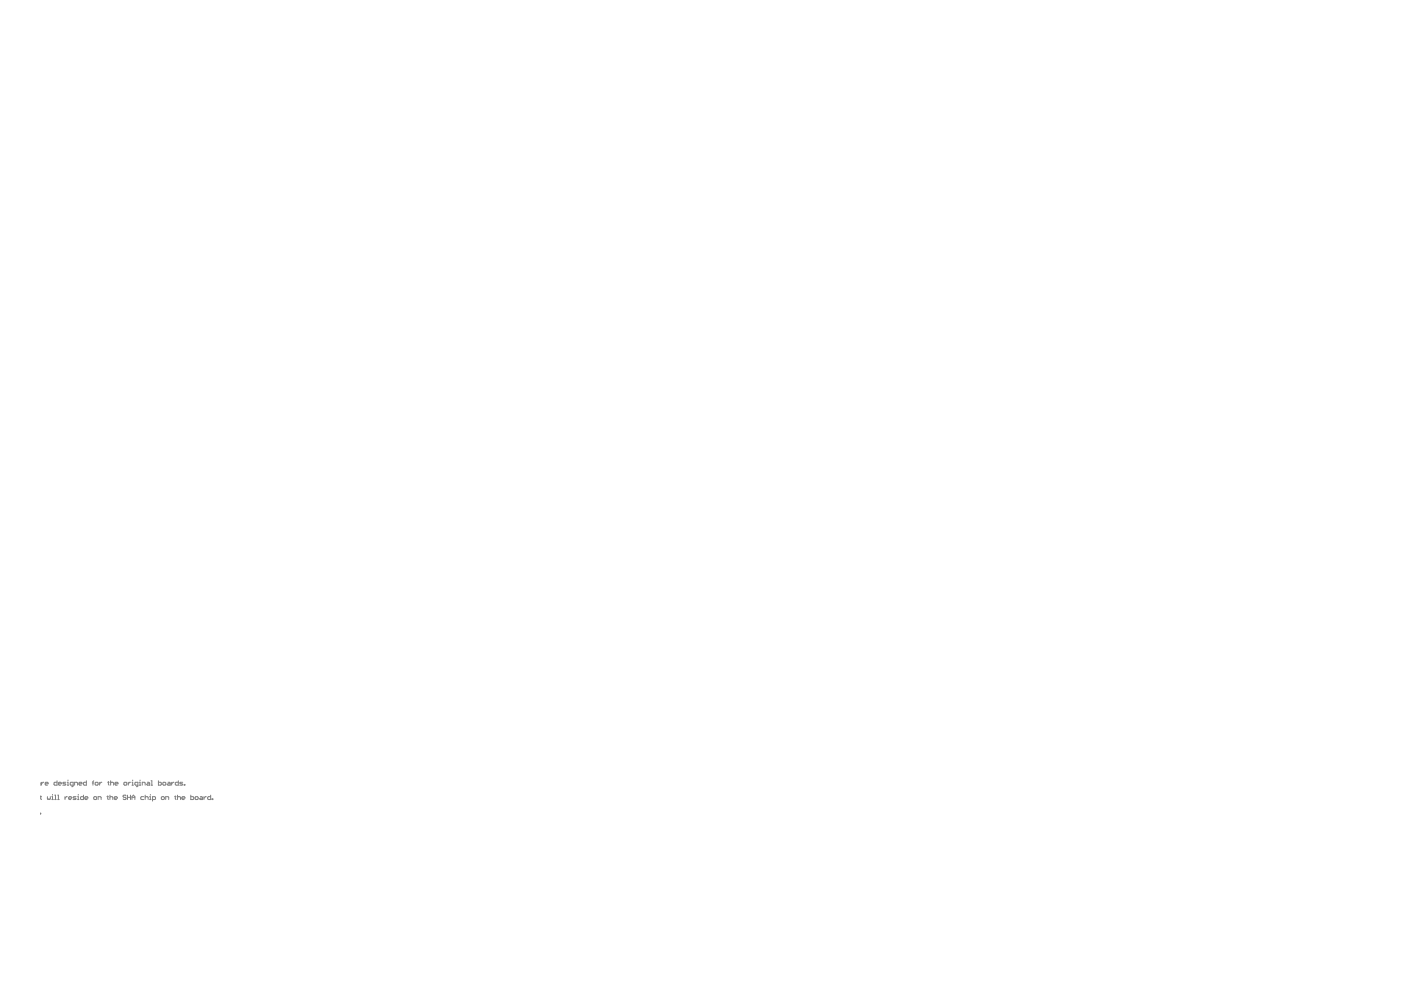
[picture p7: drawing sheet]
<svg xmlns="http://www.w3.org/2000/svg" width="297mm" height="210mm" viewBox="0 0 297 210" stroke-linecap="round" stroke-linejoin="round" font-family="sans-serif">
<g fill="none" stroke="#808080" stroke-width=".21">
<path d="M8.5 166v.5M8.5 166.5h.1M8.5 166.2h.1M8.5 172.4l.1 .2zM8.5 168.9h.3M8.6 168.7v.7l.2 .1M8.8 165.9v.6M9.3 165.9l-.5 .3M9.6 166.2h.6l-.1-.3-.5 .1 .1 .5h.4M10.1 168.9v.5l.1 .1 .5-.1v-.5M11 168.9h.1v.6M11 169.5h.3"/>
<path d="M11.1 168.4v.2M11.6 169.5h.3M11.6 168.6h.2v.9M12.1 165.5v1h-.5l-.1-.2 .1-.4h.5M12.2 168.6h.2v.9M12.2 169.5h.4M12.4 166.2h.6l-.2-.3-.4 .1v.3l.4 .2M13.8 168.9v.6M13.9 165.9l-.6 .1 .5 .2 .1 .1-.1 .2h-.5M14.3 166.5h.3M14.3 165.9h.1v.6M14.3 168.9l-.5 .3"/>
<path d="M14.4 165.4v.1M14.6 169.2h.6l-.2-.3-.4 .2v.3l.4 .1M15.5 166.5h-.5l-.1-.2 .1-.4h.5v.7l-.3 .2M15.8 166.5v-.6l.6 .1v.5M16.1 168.9l-.6 .2 .5 .1 .1 .2-.1 .1h-.5M16.4 168.9h.2v.6M16.4 169.5h.3M16.6 168.4v.2M16.7 166.2h.7l-.2-.3-.5 .1v.3l.5 .2M17.7 168.6v.9l-.6-.1v-.3l.1-.2h.5M18 169.2h.6l-.1-.3-.5 .2v.3l.5 .1M18.3 165.5v1h-.5l-.1-.2 .1-.4h.5"/>
<path d="M19.6 166h.3M19.9 169.1l.4-.2 .2 .5-.5 .1zM19.9 165.5l-.2 .2v.8M20.2 166l.5-.1 .1 .4-.5 .2-.1-.2zM20.8 169.5v-.6l.6 .2v.4M21.1 165.9v.6M21.6 165.9l-.5 .3M22.7 168.9h.3M22.8 165.9h.3M22.8 168.7v.7l.2 .1M23 165.7v.6l.1 .2M23.3 169.1l.5-.2 .1 .2v.4"/>
<path d="M23.3 168.6v.9M23.5 166l.4-.1 .2 .1v.5M23.5 165.5v1M24.2 169.2h.7l-.2-.3-.5 .2 .2 .4h.3M24.4 166.2h.6l-.2-.3-.4 .1v.3l.4 .2M26.3 166l.4-.1 .2 .4-.5 .2zM26.7 168.7l-.1-.1-.5 .1 .2 .4h.3l.1 .1-.1 .3-.5-.1M27 169.1h.7M27 168.6v.9M27.2 165.9v.6M27.7 165.9l-.5 .3M27.7 168.6v.9"/>
<path d="M28 166.5h.3M28 165.9h.1v.6M28 169.5v-.6l.3-.3 .3 .3v.6M28 169.1h.6M28.1 165.4v.1M29.2 166.5h-.4l-.2-.2v-.3l.6-.1v.7l-.3 .2M29.5 166.5h.3M29.5 165.9h.2v.6M29.7 165.4v.1M30.2 166.5v-.6h.4l.2 .1v.5M30.5 168.9h-.5l-.2 .2 .2 .4h.5M30.8 168.6v.9"/>
<path d="M30.8 169.1l.4-.2 .2 .2v.4M31.2 165.9l.5 .1v.5h-.5l-.1-.2 .1-.1h.5M31.7 168.9h.2v.6M31.7 169.5h.3M31.9 168.4v.2M32 166.5h.3M32 165.5h.2v1M32.3 169.5h.5l.2-.1v-.3l-.7-.2v.9M33.6 165.5v1h.5l.1-.2-.1-.4h-.5M34.2 169.1l.5-.2 .1 .2v.3l-.4 .1-.2-.1zM34.5 166l.5-.1 .2 .1v.3l-.5 .2zM35.1 169.5v-.6h.5l.2 .2v.4"/>
<path d="M35.6 165.9l.5 .1v.5h-.5l-.1-.2 .1-.1h.5M36.4 165.9v.6M36.9 165.9l-.5 .3M37 168.9h.3M37.2 168.7v.7l.1 .1M37.6 169.1l.5-.2 .2 .2v.4M37.6 168.6v.9M37.8 165.5v1l-.6-.2v-.3l.1-.1h.5M38.6 169.2h.6l-.1-.3-.5 .2v.3l.5 .1M38.7 165.9l-.6 .1 .5 .2 .1 .1-.1 .2h-.5M39.1 166.3l.1 .2zM40.4 168.6v.9l.7-.1v-.3l-.2-.2h-.5"/>
<path d="M41.5 168.9l.5 .2v.3l-.2 .1-.4-.1zM42.5 168.9l.4 .2v.4h-.4l-.2-.1 .2-.2h.4M43.2 168.9v.6M43.7 168.9l-.5 .3M44.7 168.6v.9l-.7-.1v-.3l.2-.2h.5M45 169.4h.1v.1h-.1z"/>
</g>
</svg>
